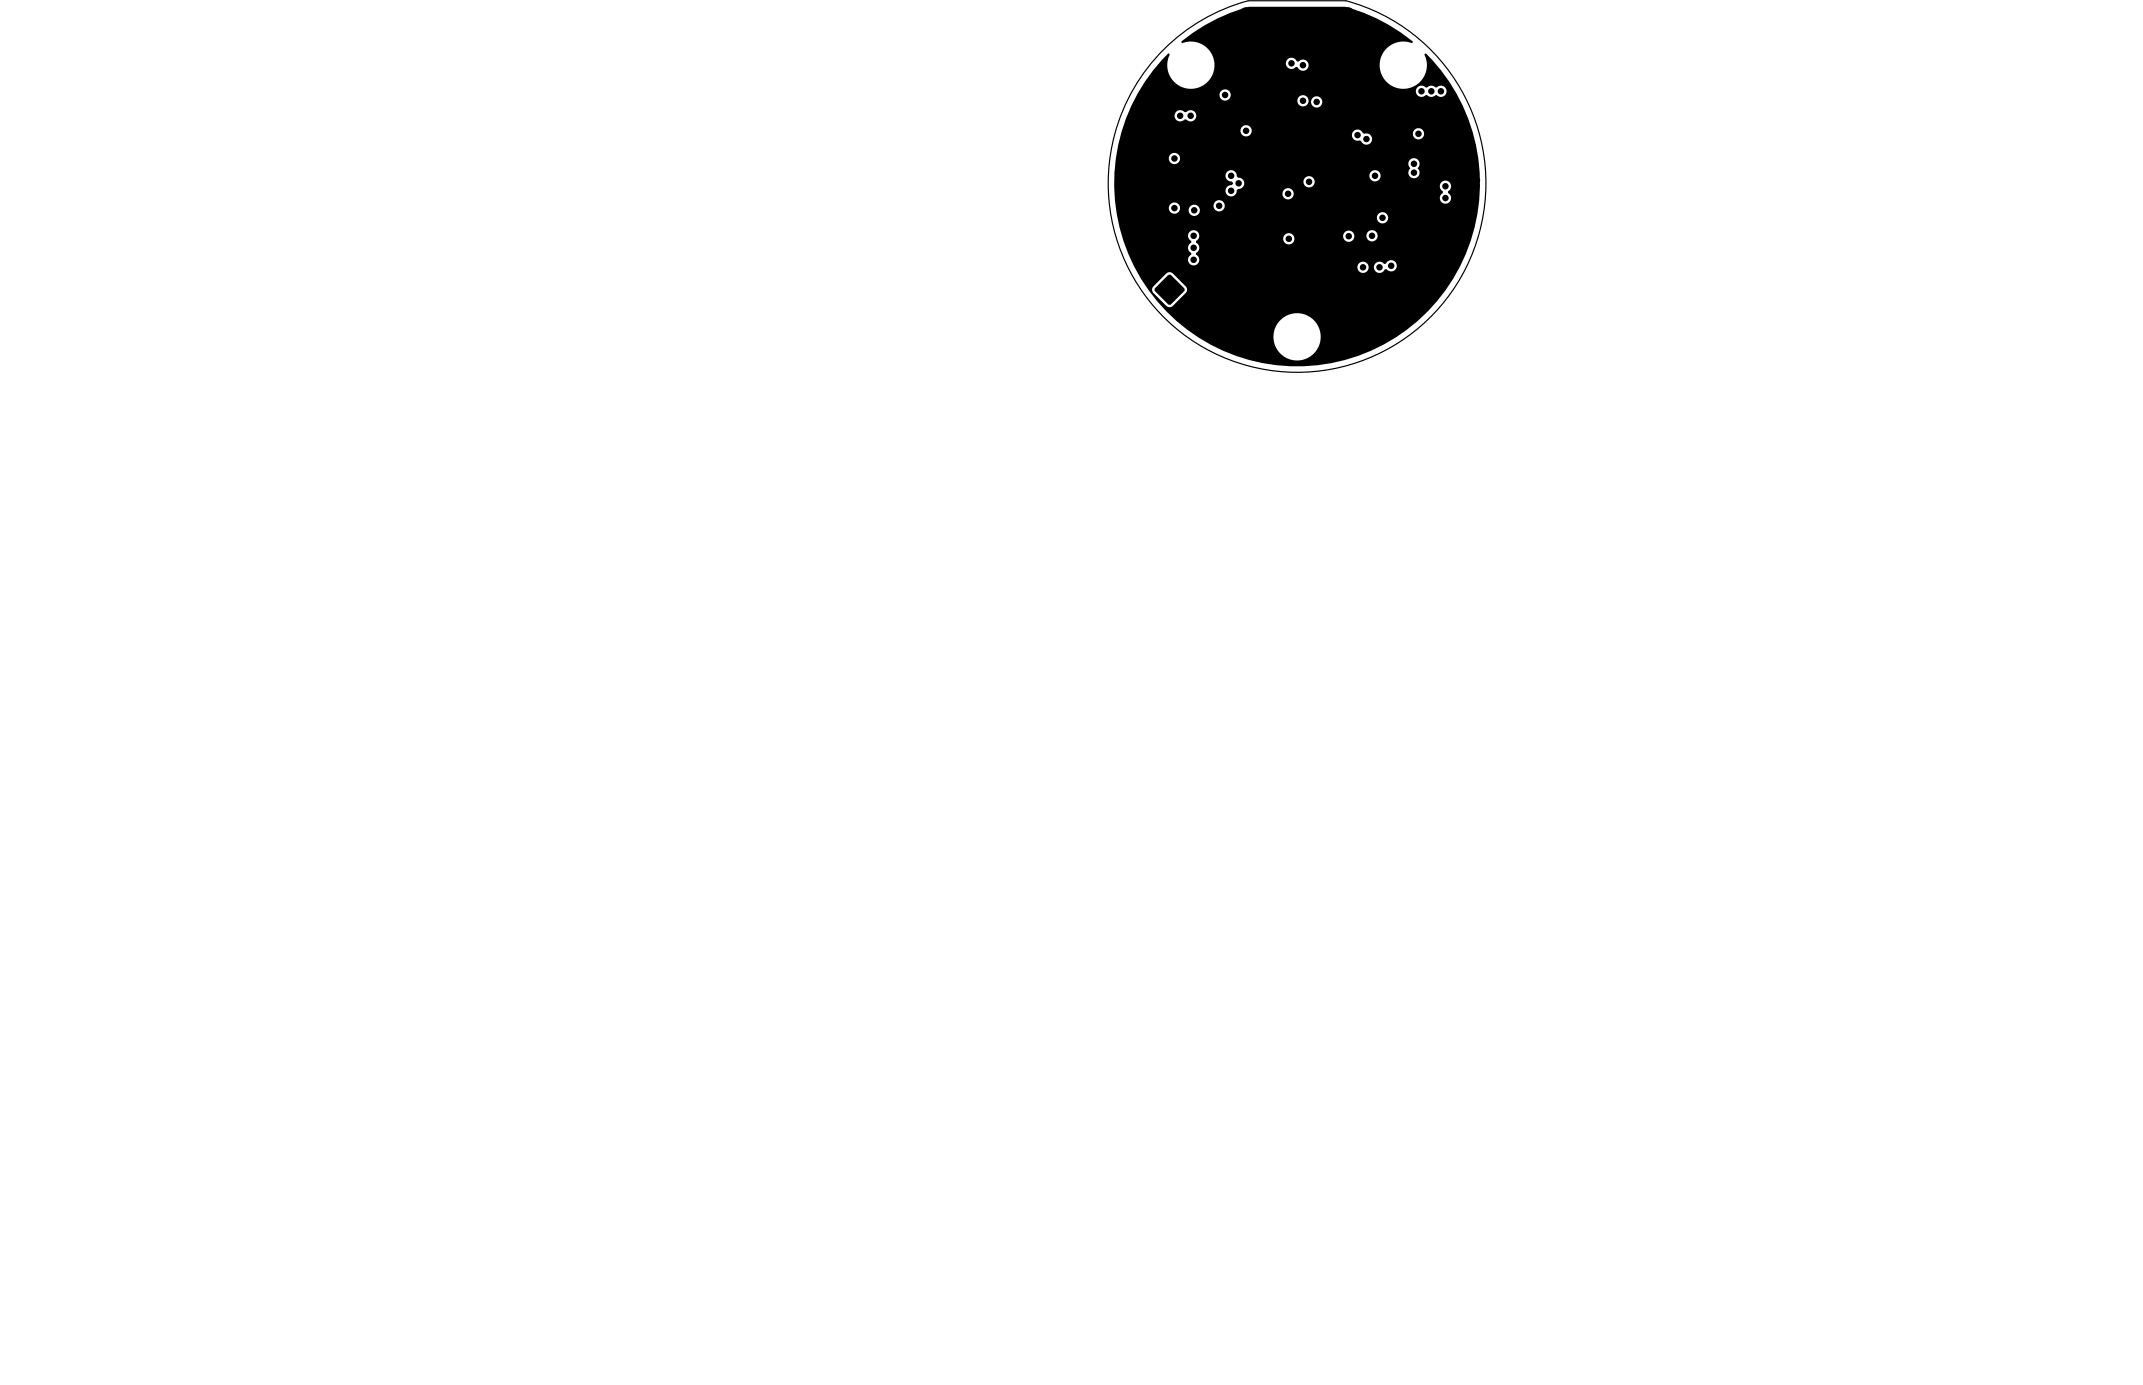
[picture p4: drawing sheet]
<svg xmlns="http://www.w3.org/2000/svg" width="302mm" height="195mm" viewBox="0 0 302 195" stroke-linecap="round" stroke-linejoin="round" font-family="sans-serif">
<circle cx="183" cy="25.9" r="26.7" fill="none" stroke="#000" stroke-width=".17"/>
<g fill="#000">
<path d="M164.8 38.8h.3h.1l-.2 .3zM163 40.7l.2 .2-.2 .2-.1-.1zM165 42.7l.2 .2-.1 .1-.3-.1zM167 40.7l.1 .3-.1 .1-.2-.2z"/>
<path d="M164.8 7.5l.2 .2a3.3 3.3 0 0 0 2.4 4.8 3.3 3.3 0 0 0 3.9-3.6 3.3 3.3 0 0 0-4.5-2.8l-.2-.2a25.3 25.3 0 0 1 9.6-4.9h13.6a25.2 25.2 0 0 1 9.5 4.9l-.1 .2a3.3 3.3 0 0 0-4.5 2.8 3.3 3.3 0 0 0 3.9 3.6 3.3 3.3 0 0 0 2.3-4.8l.2-.2a25.8 25.8 0 0 1 .2 36.6 25.8 25.8 0 0 1-36.6 0 25.8 25.8 0 0 1 .1-36.6zM181.6 8.5a.8 .8 0 0 0 .1 1.1 .8 .8 0 0 0 1.1-.2l.3 .1a.8 .8 0 0 0 1.1 .4 .8 .8 0 0 0 .2-1.2 .8 .8 0 0 0-1.2 0l-.3-.1a.8 .8 0 0 0-1.3-.1zM199.9 12.4a.83 .83 0 0 0 .2 1.1 .83 .83 0 0 0 1.1-.1 .98 .98 0 0 0 1.4 0 .83 .83 0 0 0 1.2 .1 .83 .83 0 0 0 0-1.2 .83 .83 0 0 0-1.2 .1 .97 .97 0 0 0-1.4 0 .9 .9 0 0 0-1.3 0zM172 13.4a.8 .8 0 0 0 1.6 0 .8 .8 0 0 0-1.6 0zM183 14.2a.8 .8 0 0 0 1.6 0 .8 .8 0 0 0-1.6 0zM185 14.4a.8 .8 0 0 0 1.6 0 .8 .8 0 0 0-1.6 0zM165.9 15.9a.79 .79 0 0 0 .1 1.1 .79 .79 0 0 0 1.1-.1h.3a.79 .79 0 0 0 1.1 0 .79 .79 0 0 0 0-1.1 .79 .79 0 0 0-1.1 0h-.3l-.1-.1a.8 .8 0 0 0-1.1 .2zM175 18.5a.8 .8 0 0 0 1.6 0 .8 .8 0 0 0-1.6 0zM199.3 18.9a.8 .8 0 0 0 1.6 0 .8 .8 0 0 0-1.6 0zM191 18.4a.8 .8 0 0 0-.2 1.1 .8 .8 0 0 0 1 .3l.2 .1a.82 .82 0 0 0 1 .5 .82 .82 0 0 0 .5-1 .82 .82 0 0 0-1-.5l-.2-.1a.87 .87 0 0 0-1.3-.4zM164.9 22.4a.8 .8 0 0 0 1.6 0 .8 .8 0 0 0-1.6 0zM198.8 22.6a.8 .8 0 0 0 .2 1.1 .8 .8 0 0 0-.1 1.2 .8 .8 0 0 0 1.2 0 .8 .8 0 0 0-.1-1.2 .8 .8 0 0 0 0-1.2 .8 .8 0 0 0-1.2 .1zM193.2 24.8a.8 .8 0 0 0 1.6 0 .8 .8 0 0 0-1.6 0zM183.9 25.7a.8 .8 0 0 0 1.6 0 .8 .8 0 0 0-1.6 0zM173.1 24.3a.79 .79 0 0 0-.1 .9 .79 .79 0 0 0 .7 .4l.3 .2a.44 .44 0 0 1-.6 .4 .8 .8 0 0 0-.1 1.4 .8 .8 0 0 0 1.2-.7l.2-.2a.79 .79 0 0 0 .8-.8 .79 .79 0 0 0-.8-.8l-.2-.2a.79 .79 0 0 0-.5-.8 .79 .79 0 0 0-.9 .2zM180.9 27.3a.8 .8 0 0 0 1.6 0 .8 .8 0 0 0-1.6 0zM203.3 25.8a.85 .85 0 0 0 .3 1.2v.2a.81 .81 0 0 0-.3 1.2 .81 .81 0 0 0 1.3 0 .81 .81 0 0 0-.3-1.2v-.2a.81 .81 0 0 0 .2-1.2 .81 .81 0 0 0-1.2 0zM171.2 29a.8 .8 0 0 0 1.6 0 .8 .8 0 0 0-1.6 0zM164.9 29.4a.8 .8 0 0 0 1.6 0 .8 .8 0 0 0-1.6 0zM167.7 29.7a.8 .8 0 0 0 1.6 0 .8 .8 0 0 0-1.6 0zM194.2 30.7a.8 .8 0 0 0 1.6 0 .8 .8 0 0 0-1.6 0zM192.8 33.3a.8 .8 0 0 0 1.6 0 .8 .8 0 0 0-1.6 0zM189.5 33.3a.8 .8 0 0 0 1.6 0 .8 .8 0 0 0-1.6 0zM181 33.7a.8 .8 0 0 0 1.6 0 .8 .8 0 0 0-1.6 0zM194 37.2a.8 .8 0 0 0 .2 1.2 .8 .8 0 0 0 1.2-.4h.2a.8 .8 0 0 0 1.2 .1 .8 .8 0 0 0-.1-1.3 .8 .8 0 0 0-1.2 .4h-.2a.79 .79 0 0 0-1.3 0zM167.8 32.8a.79 .79 0 0 0 .2 1.2v.3a.79 .79 0 0 0-.4 .7 .79 .79 0 0 0 .4 .7v.3a.8 .8 0 0 0-.2 1.2 .8 .8 0 0 0 1.2 0 .8 .8 0 0 0-.2-1.2v-.3a.79 .79 0 0 0 .4-.7 .79 .79 0 0 0-.4-.7v-.3a.8 .8 0 0 0 .2-1.2 .8 .8 0 0 0-1.2 0zM191.5 37.7a.8 .8 0 0 0 1.6 0 .8 .8 0 0 0-1.6 0zM164.5 38.6l-1.8 1.8-.2 .5 .2 .4 1.8 1.9 .5 .2 .5-.2 1.8-1.9 .2-.4-.2-.5-1.8-1.8-.5-.2zM179.7 47.5a3.3 3.3 0 0 0 6.6 0 3.3 3.3 0 0 0-6.6 0z"/>
<circle cx="166.5" cy="16.3" r=".46"/>
<circle cx="166.5" cy="19.1" r=".46"/>
<circle cx="168" cy="16.3" r=".46"/>
<circle cx="172.8" cy="13.4" r=".46"/>
<circle cx="175.8" cy="18.5" r=".46"/>
<circle cx="177.8" cy="9.2" r=".46"/>
<circle cx="182.2" cy="8.9" r=".46"/>
<circle cx="183" cy="4.7" r=".46"/>
<circle cx="183.8" cy="14.2" r=".46"/>
<circle cx="183.8" cy="9.2" r=".46"/>
<circle cx="185.8" cy="14.4" r=".46"/>
<circle cx="188.1" cy="9.2" r=".46"/>
<circle cx="191.5" cy="19.1" r=".46"/>
<circle cx="192.8" cy="19.6" r=".46"/>
<circle cx="200.1" cy="18.9" r=".46"/>
<circle cx="200.5" cy="12.9" r=".46"/>
<circle cx="201.9" cy="12.9" r=".46"/>
<circle cx="203.3" cy="12.9" r=".46"/>
<circle cx="160.4" cy="36.7" r=".46"/>
<circle cx="160.4" cy="35" r=".46"/>
<circle cx="160.4" cy="33.3" r=".46"/>
<circle cx="164.8" cy="28.4" r=".46"/>
<circle cx="164.8" cy="23.3" r=".46"/>
<circle cx="165.7" cy="29.4" r=".46"/>
<circle cx="165.7" cy="22.4" r=".46"/>
<circle cx="168.4" cy="36.7" r=".46"/>
<circle cx="168.4" cy="35" r=".46"/>
<circle cx="168.4" cy="33.3" r=".46"/>
<circle cx="168.5" cy="29.7" r=".46"/>
<circle cx="169.9" cy="35.8" r=".46"/>
<circle cx="172" cy="29" r=".46"/>
<circle cx="173.7" cy="26.9" r=".46"/>
<circle cx="173.7" cy="24.8" r=".46"/>
<circle cx="174.7" cy="25.9" r=".46"/>
<circle cx="175.6" cy="31.2" r=".46"/>
<circle cx="176.2" cy="27.8" r=".46"/>
<circle cx="178" cy="35.6" r=".46"/>
<circle cx="181.7" cy="27.3" r=".46"/>
<circle cx="181.8" cy="33.7" r=".46"/>
<circle cx="183" cy="24" r=".46"/>
<circle cx="184.2" cy="33.7" r=".46"/>
<circle cx="184.7" cy="25.7" r=".46"/>
<circle cx="188" cy="35.6" r=".46"/>
<circle cx="190.3" cy="33.3" r=".46"/>
<circle cx="192.3" cy="37.7" r=".46"/>
<circle cx="193.6" cy="33.3" r=".46"/>
<circle cx="194" cy="24.8" r=".46"/>
<circle cx="194.6" cy="37.7" r=".46"/>
<circle cx="195" cy="30.7" r=".46"/>
<circle cx="195" cy="32.7" r=".46"/>
<circle cx="196.3" cy="37.5" r=".46"/>
<circle cx="199.5" cy="24.4" r=".46"/>
<circle cx="199.5" cy="23.1" r=".46"/>
<circle cx="203.9" cy="26.3" r=".46"/>
<circle cx="203.9" cy="27.9" r=".46"/>
<circle cx="208.4" cy="25.4" r=".46"/>
<circle cx="168" cy="43.9" r="1.6"/>
<circle cx="180.9" cy="40.1" r=".46"/>
<circle cx="190.6" cy="40.1" r=".46"/>
<circle cx="192.3" cy="42.8" r=".46"/>
<circle cx="194.6" cy="42.8" r=".46"/>
<circle cx="198.8" cy="42.8" r=".46"/>
</g>
<path d="M175.8 1.9v2.5M175.8 11.3v1.6M190.2 1.9v2.5M190.2 11.3v1.6" fill="none" stroke="#000" stroke-width="1.8"/>
<path d="M164.8 38.8h.4l1.8 1.9v.4l-1.8 1.8h-.4l-1.8-1.8v-.4z" fill-rule="evenodd" fill="#000"/>
</svg>
